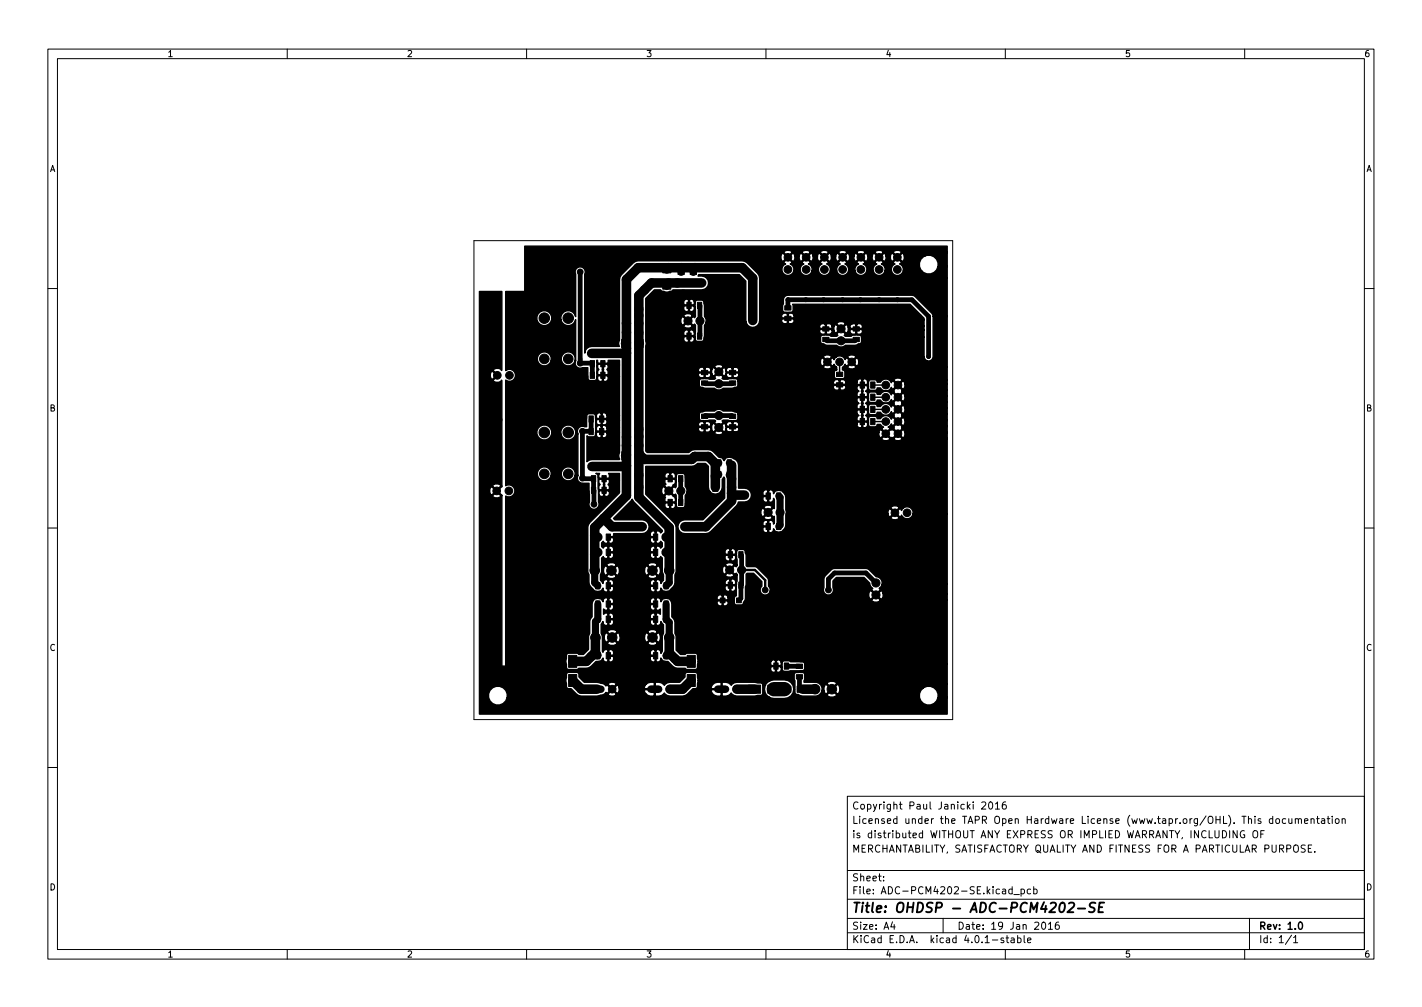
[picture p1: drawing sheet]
<svg xmlns="http://www.w3.org/2000/svg" width="297mm" height="210mm" viewBox="0 0 297 210" stroke-linecap="round" stroke-linejoin="round" font-family="sans-serif">
<defs><g id="words">
<text font-size="2.8" x="178" y="190.6">Title: OHDSP - ADC-PCM4202-SE</text>
<g font-size="2.1">
<text x="178" y="172">Licensed under the TAPR Open Hardware License (www.tapr.org/OHL). This documentation</text>
<text x="178" y="169">Copyright Paul Janicki 2016</text>
<text x="178" y="178">MERCHANTABILITY, SATISFACTORY QUALITY AND FITNESS FOR A PARTICULAR PURPOSE.</text>
<text x="178" y="175">is distributed WITHOUT ANY EXPRESS OR IMPLIED WARRANTY, INCLUDING OF</text>
<text x="178" y="184">Sheet:</text>
<text x="178" y="186.7">File: ADC-PCM4202-SE.kicad_pcb</text>
<text x="178" y="196.9">KiCad E.D.A. kicad 4.0.1-stable</text>
<text x="178" y="194.1">Size: A4</text>
<text x="200" y="194.1">Date: 19 Jan 2016</text>
<text x="263" y="194.1">Rev: 1.0</text>
<text x="263" y="196.9">Id: 1/1</text>
</g>
<g font-size="1.8">
<text x="35" y="11.9">1</text>
<text x="85" y="11.9">2</text>
<text x="135" y="11.9">3</text>
<text x="185" y="11.9">4</text>
<text x="235" y="11.9">5</text>
<text x="285" y="11.9">6</text>
<text x="10.3" y="35.9">A</text>
<text x="285.3" y="35.9">A</text>
<text x="10.3" y="85.9">B</text>
<text x="285.3" y="85.9">B</text>
<text x="10.3" y="135.9">C</text>
<text x="285.3" y="135.9">C</text>
<text x="10.3" y="185.9">D</text>
<text x="285.3" y="185.9">D</text>
<text x="35" y="199.9">1</text>
<text x="85" y="199.9">2</text>
<text x="135" y="199.9">3</text>
<text x="185" y="199.9">4</text>
<text x="235" y="199.9">5</text>
<text x="285" y="199.9">6</text>
</g>
</g></defs>
<g fill="none" stroke="#000" stroke-width=".21">
<path d="M10 10.2h277v190.1h-277zM12 12.2h273v186.1h-273zM60 10.2v2M110 10.2v2M160 10.2v2M210 10.2v2M260 10.2v2M99 50.2h100v100h-100zM10 60.2h2M285 60.2h2M10 110.2h2M285 110.2h2"/>
<path d="M10 160.2h2M177 166.3h108v32h-108zM205.1 167.6l.5-.2 .3 .5-.9 1h.9M206.6 167.6l.3-.2a.8 .8 0 0 1 .5 .8 .8 .8 0 0 1-.5 .7l-.3-.1-.1-.4zM207.9 167.9l.5-.5v1.5M207.9 168.9h.9M210.1 167.4l-.5 .1a1.01 1.01 0 0 0 0 1.4l.5-.1 .1-.5-.3-.3h-.3l-.2 .3M258.4 173.4v1.5l-.8-1.5v1.5M259.9 173.5a.7 .7 0 0 0-.8 .7 .7 .7 0 0 0 .8 .7l.1-.6h-.3M261.9 173.5l.2-.1a.5 .5 0 0 1 .6 .5v.5a.5 .5 0 0 1-.5 .6 .5 .5 0 0 1-.5-.6v-.5zM263.4 174.1h.5M264.1 173.4h-.7v1.5"/>
<path d="M265.9 171l-.5-.1-.3 .3 .2 .7h.6M265.9 170.4v1.5M266.6 171l.4-.1 .3 .3v.4l-.3 .3h-.4l-.1-.3zM268.6 171l-.5-.1-.2 .3 .1 .7h.6M269.2 170.9l.1 1h.3l.3-.1M269.9 170.9v1M270.6 171.1l.2-.2 .3 .1 .1 .9M270.6 170.9v1M271.2 171.1l.2-.2 .4 .1 .1 .9M272.5 171.4l.7-.1-.1-.3-.4-.1-.2 .2 .1 .8h.5M272.6 176.5l-.5-.1-.2 .2v.4l.6 .3 .1 .3-.2 .3h-.6M273.3 177.1h.5"/>
<path d="M273.9 171.1l.2-.2 .3 .1 .1 .9M273.9 170.9v1M274 176.4h-.7v1.5h.7M274.6 177.8v.1M275 170.9h.6M275.2 170.4v1.3l.4 .2M276.1 171h.5l.1 .9M276.7 171.3l-.5 .1-.2 .2 .2 .3h.5M277.2 170.9h.6M277.4 170.4v1.3l.4 .2M278.3 170.4v.2M278.3 170.9v1"/>
<path d="M279 171.1l.2-.2 .4 .2 .1 .5-.1 .3h-.4l-.2-.1zM280.4 171.1l.2-.2 .3 .1 .1 .9M280.4 170.9v1M285 160.2h2M60 198.3v2M110 198.3v2M160 198.3v2M177 194.8h108M177 191.8h108M177 187.8h108M177 181.8h108M184.6 183.8v.1"/>
<path d="M184.6 183v.1M186.4 192.5l-.3 1h.9M186.8 193v1M197 191.8v3M209.6 195.9l-.3-.1-.2 .2v.3l.5 .1v.4h-.5M210 198.3v2M210.1 195.8h.6M210.4 195.3v1.3l.3 .2M211.2 195.9h.6l.1 .9M211.4 185.7l-.4-.1-.3 .3 .2 .7h.5M211.4 185.1v1.5M211.8 186.8h1.1"/>
<path d="M211.9 196.2l-.5 .1-.3 .2 .3 .3h.5M212.6 195.9l.4-.1 .3 .3-.2 .7h-.5M212.6 195.3v1.5M213.3 185.7l.4-.1 .3 .3-.1 .7h-.6M213.3 185.6v1.5M213.9 195.3v1.3l.2 .2M214.6 196.3l.8-.1-.1-.3-.4-.1-.3 .2 .1 .8h.6M215.3 185.7l-.4-.1-.3 .3 .1 .7h.6M215.9 185.7l.5-.1 .2 .3-.1 .7h-.6M215.9 185.1v1.5M217.8 192.6l.1-.1a.8 .8 0 0 1 .6 .8 .8 .8 0 0 1-.6 .7 1 1 0 0 1-.1-1.4zM219 193l.4-.5v1.5"/>
<path d="M219 194h.9M221.1 192.5l-.4 .1a1.01 1.01 0 0 0 0 1.4l.5-.1 .1-.5-.3-.3-.4 .1-.2 .2M260 198.3v2M261 191.8v6.5M269.8 195.3l-1.3 1.9M270.2 195.8l.4-.5v1.5M270.2 196.8h.9"/>
</g>
<g fill="none" stroke="#000" stroke-width=".3">
<path d="M110.7 52.5h6.4M124.7 52.5l.3 .2v5.7M159.5 59.6l1.6 .1M196.7 59.9v14M103.9 62l-3.1 3v2.6M104.1 75.4l-3.1 3.2v4.2M106.3 69v6.3l3.2 3.2M110.7 60.7l-1.2 1.3h-3.2M125.9 78.4l.1 3.3h-5.2l-4.5 4.4v9M138 77.9l-1.9 1.9v2.9l6.5 6.4h4.6M153.4 74.4l-3.2 3.2M171.5 77.5v2.9l-1.3 1.3v7.1l1.3 1.3v1.5"/>
<path d="M175.4 75.6h.1M175.4 75.6v2.6M180.9 72.6l1.5 1.6h7.7M189.1 65l2.5 2.6v1.2M104.1 99.3l-3.3 3.3v6.4M104.3 87.6l-3.2 3.2v2.7M106.3 84.8v14l3.2 3.2M136.1 81.7h4.4l2.1 2.1 .4-.3h5.1M142 92.1v1.5M150.2 89.3l1.5 1.5v2.9M153.9 85.7h.1M153.9 85.7h3.4"/>
<path d="M154.2 83.5h.1M154.2 83.5h5.7M157.4 81.2h-3.2M165.4 98.4l.1 12.8M179.3 90.7l1.7 1.7v4.5M180.1 82.9h-1.3l-1.1-1v4.8M182.3 82.9h2.7M182.3 85.5h2.7M182.3 88h2.7M182.3 80.4h2.7M185 80.4h.1M187 96.8h4.7"/>
<path d="M196.7 81.5v11.5M104 116.6l-2.8 2.8v3.5M113.3 107.7v9.5M121.5 116.6v7.6M121.5 109.6l-.6-.6h-14.6v7.6M126.2 102.4v2.3l-2 2h-2.7v-2.2M132.1 105.5h.2l4.6 4.7v1.9M132.1 114.1v5M142.7 113.3l1.3 1.2h5M143.3 118.4v6.9l1.3 1.3M149.2 104.6l-3.1 3.1h-1.8M166 119.4h-2.9l-2.2 2.3"/>
<path d="M175.3 114.4l.5 .5h6.8M185.9 118.6h4.4M191.8 104.5l4.9-.1v16.5M101.4 128.5v11.4M104 128.3v8.5M106.3 124.8v8.3M113.3 125.5v9.5h5.7l1.9-1.9M132.3 137.2l-.1 10.1-.3 .3M132.9 128.4v4.1l-.6 .7M152.3 120.5l-1.7 1.7h-3.5M160.5 139.1h.1M162.1 137.3v1.8h-1.6"/>
<path d="M167.7 131.9v4.4M189.1 137.7v9.9M113.3 143.3h1.6l4.3 4.3h-11.4M144.6 147.6h15.2M167.5 147.6h10.1M196.7 141.2h-6.4l-1.2 1.3M271.4 192.7l.2-.2a.8 .8 0 0 1 .5 .8 .8 .8 0 0 1-.5 .7l-.2-.1-.2-.4z"/>
</g>
<path d="M223.3 188.7l.3-.2h.5l.2 .2 .1 .3-.1 .3-1.3 1.2h1.2M225.2 189.7h1.5M228.8 188.6a.85 .85 0 0 0-1 .1l-.1 .5 .9 .5-.1 .6a.85 .85 0 0 1-1 .1M229.6 189.4h.6M230.6 188.5h-.9l-.3 2h1" fill="none" stroke="#000" stroke-width=".4"/>
<g fill="#000" stroke="#000" stroke-width=".21">
<path d="M138.4 55.9h1.7v1.1h-1.7zM141.6 58.6h1.3v.9h-1.3zM141.6 56.4h1.3v.9h-1.3zM144.2 58.6h1.3v.9h-1.3zM144.2 56.4h1.3v.9h-1.3zM123.3 77.7h.9v1.3h-.9zM123.3 75.3h.9v1.3h-.9zM125.5 77.7h.9v1.3h-.9zM125.5 75.3h.9v1.3h-.9zM129.8 70.9h1.1v1.7h-1.1zM130.6 68.9h.9v1.3h-.9zM130.6 66.8h.9v1.3h-.9z"/>
<path d="M132.8 68.9h.9v1.3h-.9zM132.8 66.8h.9v1.3h-.9zM133.2 70.9h1.1v1.7h-1.1zM138.4 59.3h1.7v1.1h-1.7zM143.5 63.1h.9v1.3h-.9zM143.5 69.5h.9v1.3h-.9zM146.5 77.3h1.3v.9h-1.3zM145.7 63.1h.9v1.3h-.9zM145.7 69.5h.9v1.3h-.9zM152.4 77.3h1.3v.9h-1.3zM163.9 63.8h1.3v.9h-1.3zM163.9 66h1.3v.9h-1.3z"/>
<path d="M171.9 70.4h1.3v.9h-1.3zM171.9 68.2h1.3v.9h-1.3zM174.7 77.7h1.3v.9h-1.3zM178.2 70.4h1.3v.9h-1.3zM178.2 68.2h1.3v.9h-1.3zM179.7 79.7h.9v1.3h-.9zM181.9 79.7h.9v1.3h-.9zM123 86.8h.9v1.3h-.9zM123 89.5h.9v1.3h-.9zM123.5 99.3h.9v1.3h-.9zM125.2 86.8h.9v1.3h-.9zM125.2 89.5h.9v1.3h-.9z"/>
<path d="M125.7 99.3h.9v1.3h-.9zM129.9 94.3h1.1v1.7h-1.1zM130.6 92.4h.9v1.3h-.9zM130.6 90.5h.9v1.3h-.9zM132.8 92.4h.9v1.3h-.9zM132.8 90.5h.9v1.3h-.9zM133.3 94.3h1.1v1.7h-1.1zM146.5 79.5h1.3v.9h-1.3zM146.5 86.5h1.3v.9h-1.3zM146.5 88.7h1.3v.9h-1.3zM149.7 98.4h.9v1.3h-.9zM149.7 96h.9v1.3h-.9z"/>
<path d="M151.9 98.4h.9v1.3h-.9zM151.9 96h.9v1.3h-.9zM152.4 79.5h1.3v.9h-1.3zM152.4 86.5h1.3v.9h-1.3zM152.4 88.7h1.3v.9h-1.3zM174.7 79.9h1.3v.9h-1.3zM179.7 82.3h.9v1.3h-.9zM179.7 84.8h.9v1.3h-.9zM179.7 87.4h.9v1.3h-.9zM181.9 82.3h.9v1.3h-.9zM181.9 84.8h.9v1.3h-.9zM181.9 87.4h.9v1.3h-.9z"/>
<path d="M123.5 101.7h.9v1.3h-.9zM124.4 111.5h.9v1.3h-.9zM124.4 114.7h.9v1.3h-.9zM125.7 101.7h.9v1.3h-.9zM126.6 111.5h.9v1.3h-.9zM126.6 114.7h.9v1.3h-.9zM136.5 111.5h.9v1.3h-.9zM136.5 114.7h.9v1.3h-.9zM138.7 111.5h.9v1.3h-.9zM138.7 114.7h.9v1.3h-.9zM139.5 104.3h.9v1.3h-.9zM139.5 99.3h.9v1.3h-.9z"/>
<path d="M141.7 104.3h.9v1.3h-.9zM141.7 99.3h.9v1.3h-.9zM148.9 100.9h1.1v1.7h-1.1zM152.3 100.9h1.1v1.7h-1.1zM152.1 115.2h.9v1.3h-.9zM154.3 115.2h.9v1.3h-.9zM160 109.3h.9v1.3h-.9zM160 102.9h.9v1.3h-.9zM162.2 109.3h.9v1.3h-.9zM162.2 102.9h.9v1.3h-.9zM118.8 136.8h1.7v2.5h-1.7zM124.4 125.5h.9v1.3h-.9z"/>
<path d="M124.4 128.6h.9v1.3h-.9zM124.4 136.3h.9v1.3h-.9zM124.4 121.7h.9v1.3h-.9zM126.6 125.5h.9v1.3h-.9zM126.6 128.6h.9v1.3h-.9zM126.6 136.3h.9v1.3h-.9zM126.6 121.7h.9v1.3h-.9zM136.5 125.5h.9v1.3h-.9zM136.5 128.6h.9v1.3h-.9zM136.5 136.3h.9v1.3h-.9zM136.5 121.7h.9v1.3h-.9zM138.7 125.5h.9v1.3h-.9z"/>
<path d="M138.7 128.6h.9v1.3h-.9zM138.7 136.3h.9v1.3h-.9zM138.7 121.7h.9v1.3h-.9zM143.5 136.8h1.7v2.5h-1.7zM150.4 124.9h1v1h-1zM152.1 121.5h.9v1.3h-.9zM153.8 124.9h1v1h-1zM154.3 121.5h.9v1.3h-.9zM161.6 138.4h.9v1.3h-.9zM163.8 138.4h.9v1.3h-.9zM166.3 138.7h1.3v.9h-1.3zM118.8 140.8h1.7v2.5h-1.7z"/>
<path d="M143.5 140.8h1.7v2.5h-1.7zM156.4 143h2.5v1.7h-2.5zM160.4 143h2.5v1.7h-2.5zM164.3 143.2h.9v1.3h-.9zM166.3 140.9h1.3v.9h-1.3zM166.5 143.2h.9v1.3h-.9z"/>
<circle cx="110.7" cy="52.5" r=".6"/>
<circle cx="117.1" cy="52.5" r=".6"/>
<circle cx="121.2" cy="56.8" r=".6"/>
<circle cx="124.7" cy="52.5" r=".6"/>
<circle cx="125" cy="58.4" r=".6"/>
<circle cx="146.6" cy="59.1" r=".6"/>
<circle cx="159.5" cy="59.6" r=".6"/>
<circle cx="161.1" cy="59.7" r=".6"/>
<circle cx="164.6" cy="56.3" r=".8"/>
<circle cx="164.6" cy="53.7" r=".8"/>
<circle cx="168.4" cy="53.7" r=".8"/>
<circle cx="168.4" cy="56.3" r=".8"/>
<circle cx="172.2" cy="53.7" r=".8"/>
<circle cx="172.2" cy="56.3" r=".8"/>
<circle cx="176" cy="53.7" r=".8"/>
<circle cx="176" cy="56.3" r=".8"/>
<circle cx="179.8" cy="56.3" r=".8"/>
<circle cx="179.8" cy="53.7" r=".8"/>
<circle cx="183.6" cy="56.3" r=".8"/>
<circle cx="183.6" cy="53.7" r=".8"/>
<circle cx="187.4" cy="53.7" r=".8"/>
<circle cx="187.4" cy="56.3" r=".8"/>
<circle cx="196.7" cy="59.9" r=".6"/>
<circle cx="100.8" cy="67.6" r=".6"/>
<circle cx="102.2" cy="72.3" r=".6"/>
<circle cx="103.9" cy="62" r=".6"/>
<circle cx="103.9" cy="78.4" r=".8"/>
<circle cx="104.1" cy="75.4" r=".6"/>
<circle cx="106.3" cy="62" r=".6"/>
<circle cx="106.3" cy="69" r=".6"/>
<circle cx="106.4" cy="78.4" r=".8"/>
<circle cx="109.5" cy="78.5" r=".6"/>
<circle cx="110.7" cy="60.7" r=".6"/>
<circle cx="113.7" cy="66.4" r="1.1"/>
<circle cx="113.7" cy="74.9" r="1"/>
<circle cx="118.7" cy="66.4" r="1.1"/>
<circle cx="118.7" cy="74.9" r="1"/>
<circle cx="121.2" cy="75.8" r=".6"/>
<circle cx="123.6" cy="73.8" r=".6"/>
<circle cx="123.6" cy="68.5" r=".6"/>
<circle cx="125" cy="61" r=".6"/>
<circle cx="128.8" cy="69.4" r=".6"/>
<circle cx="133.4" cy="65.9" r=".6"/>
<circle cx="138" cy="77.9" r=".6"/>
<circle cx="141.5" cy="64.9" r=".6"/>
<circle cx="142.2" cy="70.4" r=".6"/>
<circle cx="142.7" cy="61.1" r=".6"/>
<circle cx="143.7" cy="67" r=".85"/>
<circle cx="146.2" cy="67" r=".85"/>
<circle cx="146.9" cy="74.4" r=".6"/>
<circle cx="150.2" cy="77.6" r=".85"/>
<circle cx="153.4" cy="74.4" r=".6"/>
<circle cx="155.2" cy="76.5" r=".4"/>
<circle cx="155.3" cy="70.7" r=".6"/>
<circle cx="156.7" cy="74.1" r=".4"/>
<circle cx="156.7" cy="76.2" r=".4"/>
<circle cx="156.8" cy="77.7" r=".4"/>
<circle cx="157.2" cy="66.9" r=".6"/>
<circle cx="158" cy="72.7" r=".4"/>
<circle cx="158" cy="77.5" r=".4"/>
<circle cx="159.1" cy="78.3" r=".4"/>
<circle cx="164.6" cy="62.6" r=".4"/>
<circle cx="168.3" cy="78.5" r=".4"/>
<circle cx="168.3" cy="62.6" r=".4"/>
<circle cx="171.4" cy="73.4" r=".6"/>
<circle cx="171.5" cy="77.5" r=".6"/>
<circle cx="172" cy="62.6" r=".4"/>
<circle cx="172.8" cy="75.6" r=".8"/>
<circle cx="175.4" cy="75.6" r=".8"/>
<circle cx="175.7" cy="71.2" r=".85"/>
<circle cx="175.7" cy="68.7" r=".85"/>
<circle cx="176" cy="62.6" r=".4"/>
<circle cx="177.9" cy="75.6" r=".8"/>
<circle cx="179.7" cy="62.6" r=".4"/>
<circle cx="180.9" cy="72.6" r=".6"/>
<circle cx="183.6" cy="62.6" r=".4"/>
<circle cx="187.5" cy="62.6" r=".4"/>
<circle cx="187.8" cy="68.8" r=".6"/>
<circle cx="189.1" cy="65" r=".6"/>
<circle cx="190.1" cy="74.2" r=".6"/>
<circle cx="191.6" cy="68.8" r=".6"/>
<circle cx="194" cy="74.4" r=".4"/>
<circle cx="196.7" cy="73.9" r=".6"/>
<circle cx="101" cy="82.8" r=".6"/>
<circle cx="101.1" cy="93.5" r=".6"/>
<circle cx="102.5" cy="96.4" r=".6"/>
<circle cx="104.1" cy="99.3" r=".6"/>
<circle cx="104.3" cy="87.6" r=".6"/>
<circle cx="106.3" cy="84.8" r=".6"/>
<circle cx="106.3" cy="92.5" r=".6"/>
<circle cx="113.7" cy="90.3" r="1.1"/>
<circle cx="113.7" cy="98.9" r="1"/>
<circle cx="116.3" cy="95.1" r=".6"/>
<circle cx="116.3" cy="86.1" r=".6"/>
<circle cx="118.7" cy="90.3" r="1.1"/>
<circle cx="118.7" cy="98.9" r="1"/>
<circle cx="121.7" cy="90.1" r=".6"/>
<circle cx="121.7" cy="99.8" r=".6"/>
<circle cx="123.6" cy="92.3" r=".6"/>
<circle cx="123.6" cy="97.4" r=".6"/>
<circle cx="126" cy="81.7" r=".6"/>
<circle cx="128.9" cy="93" r=".6"/>
<circle cx="133.4" cy="89.6" r=".6"/>
<circle cx="136.1" cy="81.7" r=".6"/>
<circle cx="139.9" cy="86.5" r=".6"/>
<circle cx="142" cy="92.1" r=".6"/>
<circle cx="142" cy="93.6" r=".6"/>
<circle cx="142.6" cy="83.8" r=".6"/>
<circle cx="143.8" cy="99.1" r=".6"/>
<circle cx="145.1" cy="95.3" r=".6"/>
<circle cx="148.1" cy="83.5" r=".4"/>
<circle cx="150.2" cy="80.1" r=".85"/>
<circle cx="150.2" cy="89.3" r=".85"/>
<circle cx="150.2" cy="86.8" r=".85"/>
<circle cx="151.7" cy="93.7" r=".6"/>
<circle cx="153.9" cy="85.7" r=".4"/>
<circle cx="154.2" cy="83.5" r=".4"/>
<circle cx="154.2" cy="81.2" r=".4"/>
<circle cx="154.8" cy="90.7" r=".4"/>
<circle cx="156" cy="90.7" r=".4"/>
<circle cx="156" cy="92.6" r=".4"/>
<circle cx="157.3" cy="85.7" r=".4"/>
<circle cx="157.4" cy="89.4" r=".4"/>
<circle cx="157.4" cy="81.2" r=".4"/>
<circle cx="159.2" cy="88.6" r=".4"/>
<circle cx="159.9" cy="83.5" r=".4"/>
<circle cx="160.5" cy="98.3" r=".4"/>
<circle cx="161.1" cy="96.3" r=".4"/>
<circle cx="161.1" cy="93.8" r=".4"/>
<circle cx="161.1" cy="91.2" r=".4"/>
<circle cx="161.7" cy="88.5" r=".4"/>
<circle cx="162.6" cy="85" r=".4"/>
<circle cx="165.4" cy="98.4" r=".6"/>
<circle cx="166.6" cy="81.8" r=".4"/>
<circle cx="167.3" cy="93.9" r=".6"/>
<circle cx="168.5" cy="80" r=".4"/>
<circle cx="169.1" cy="92.3" r=".6"/>
<circle cx="170.2" cy="86.7" r=".6"/>
<circle cx="170.2" cy="84.1" r=".6"/>
<circle cx="170.2" cy="81.7" r=".6"/>
<circle cx="171.4" cy="91.5" r=".6"/>
<circle cx="171.8" cy="98.6" r=".6"/>
<circle cx="175.5" cy="95" r=".6"/>
<circle cx="177.7" cy="86.7" r=".4"/>
<circle cx="177.7" cy="84.2" r=".4"/>
<circle cx="177.7" cy="81.9" r=".4"/>
<circle cx="179.3" cy="90.7" r=".6"/>
<circle cx="181" cy="96.9" r=".6"/>
<circle cx="185" cy="82.9" r=".8"/>
<circle cx="185" cy="88" r=".8"/>
<circle cx="185" cy="85.5" r=".8"/>
<circle cx="185" cy="90.6" r=".8"/>
<circle cx="185" cy="80.4" r=".8"/>
<circle cx="187" cy="96.8" r=".6"/>
<circle cx="187.6" cy="88" r=".8"/>
<circle cx="187.6" cy="82.9" r=".8"/>
<circle cx="187.6" cy="85.5" r=".8"/>
<circle cx="187.6" cy="90.6" r=".8"/>
<circle cx="187.6" cy="80.4" r=".8"/>
<circle cx="191.7" cy="96.8" r=".6"/>
<circle cx="196.7" cy="81.5" r=".6"/>
<circle cx="196.7" cy="93" r=".6"/>
<circle cx="100.8" cy="109" r=".6"/>
<circle cx="103.8" cy="102.5" r=".8"/>
<circle cx="104" cy="116.6" r=".6"/>
<circle cx="106.3" cy="109" r=".6"/>
<circle cx="106.3" cy="116.6" r=".6"/>
<circle cx="106.3" cy="102.5" r=".8"/>
<circle cx="109.5" cy="102" r=".6"/>
<circle cx="113.3" cy="107.7" r=".6"/>
<circle cx="113.3" cy="117.2" r=".6"/>
<circle cx="121.5" cy="109.6" r=".6"/>
<circle cx="121.5" cy="116.6" r=".6"/>
<circle cx="121.5" cy="104.5" r=".6"/>
<circle cx="124.1" cy="105.3" r=".6"/>
<circle cx="124.2" cy="119.1" r="1"/>
<circle cx="126.2" cy="104.7" r=".6"/>
<circle cx="127.7" cy="119.1" r="1"/>
<circle cx="132.1" cy="105.5" r=".6"/>
<circle cx="132.1" cy="119.1" r=".6"/>
<circle cx="132.1" cy="114.1" r=".6"/>
<circle cx="134.2" cy="110" r=".6"/>
<circle cx="136.3" cy="119.1" r="1"/>
<circle cx="139.7" cy="102.5" r=".85"/>
<circle cx="139.8" cy="119.1" r="1"/>
<circle cx="142.2" cy="102.5" r=".85"/>
<circle cx="142.7" cy="113.3" r=".6"/>
<circle cx="143" cy="110" r=".6"/>
<circle cx="143.3" cy="118.4" r=".6"/>
<circle cx="144.3" cy="107.7" r=".6"/>
<circle cx="149" cy="114.5" r=".6"/>
<circle cx="149.2" cy="104.6" r=".6"/>
<circle cx="151.6" cy="110.1" r=".6"/>
<circle cx="152.4" cy="119" r=".85"/>
<circle cx="153.6" cy="107.2" r=".6"/>
<circle cx="154.9" cy="119" r=".85"/>
<circle cx="155.5" cy="103.4" r=".6"/>
<circle cx="158.4" cy="116.1" r=".6"/>
<circle cx="158.6" cy="103.5" r=".4"/>
<circle cx="160.4" cy="107" r=".85"/>
<circle cx="160.5" cy="100.9" r=".4"/>
<circle cx="162.9" cy="107" r=".85"/>
<circle cx="165.5" cy="111.2" r=".6"/>
<circle cx="166" cy="119.4" r=".6"/>
<circle cx="169.9" cy="103.1" r=".6"/>
<circle cx="172.2" cy="116.4" r=".6"/>
<circle cx="172.7" cy="110.6" r=".4"/>
<circle cx="174.6" cy="106" r=".6"/>
<circle cx="175.3" cy="114.4" r=".6"/>
<circle cx="175.5" cy="101.9" r=".4"/>
<circle cx="178.7" cy="101.9" r=".4"/>
<circle cx="179.1" cy="110.6" r=".4"/>
<circle cx="179.8" cy="107.2" r=".4"/>
<circle cx="179.8" cy="103.9" r=".4"/>
<circle cx="181.2" cy="102.3" r=".4"/>
<circle cx="182.6" cy="114.9" r=".6"/>
<circle cx="185.4" cy="119.1" r=".6"/>
<circle cx="185.7" cy="103.9" r=".4"/>
<circle cx="186.9" cy="107.1" r=".8"/>
<circle cx="186.9" cy="101.8" r=".4"/>
<circle cx="189.3" cy="113.5" r=".6"/>
<circle cx="189.3" cy="110.6" r=".6"/>
<circle cx="189.5" cy="107.1" r=".8"/>
<circle cx="190.3" cy="118.6" r=".6"/>
<circle cx="191.8" cy="104.5" r=".6"/>
<circle cx="196.7" cy="104.4" r=".6"/>
<circle cx="101.2" cy="122.9" r=".6"/>
<circle cx="101.4" cy="128.5" r=".6"/>
<circle cx="101.4" cy="139.9" r=".6"/>
<circle cx="104" cy="128.3" r=".6"/>
<circle cx="104" cy="136.8" r=".6"/>
<circle cx="106.3" cy="124.8" r=".6"/>
<circle cx="106.3" cy="138.8" r=".6"/>
<circle cx="106.3" cy="133.1" r=".6"/>
<circle cx="113.3" cy="125.5" r=".6"/>
<circle cx="113.3" cy="135" r=".6"/>
<circle cx="120.9" cy="133.1" r=".6"/>
<circle cx="121.5" cy="124.2" r=".6"/>
<circle cx="124.4" cy="133.1" r="1"/>
<circle cx="127.9" cy="133.1" r="1"/>
<circle cx="131.5" cy="128.4" r=".6"/>
<circle cx="132.1" cy="124.3" r=".6"/>
<circle cx="132.3" cy="137.2" r=".6"/>
<circle cx="132.3" cy="133.2" r=".6"/>
<circle cx="132.9" cy="128.4" r=".6"/>
<circle cx="136.3" cy="133.1" r="1"/>
<circle cx="139.8" cy="133.1" r="1"/>
<circle cx="143.8" cy="131.9" r=".6"/>
<circle cx="144.6" cy="126.6" r=".6"/>
<circle cx="145.6" cy="133.6" r=".6"/>
<circle cx="147.1" cy="122.2" r=".6"/>
<circle cx="148.2" cy="133.6" r=".6"/>
<circle cx="150.4" cy="133.5" r=".6"/>
<circle cx="150.8" cy="123.3" r=".6"/>
<circle cx="152.5" cy="125.1" r=".4"/>
<circle cx="153.4" cy="131.2" r=".6"/>
<circle cx="153.4" cy="129.4" r=".6"/>
<circle cx="153.5" cy="135.8" r=".6"/>
<circle cx="156.4" cy="133.5" r=".6"/>
<circle cx="159.7" cy="133.7" r=".6"/>
<circle cx="159.8" cy="123.2" r=".6"/>
<circle cx="160.5" cy="139.1" r=".6"/>
<circle cx="161.6" cy="131.9" r=".6"/>
<circle cx="161.7" cy="121.7" r=".6"/>
<circle cx="162.1" cy="137.3" r=".6"/>
<circle cx="165.2" cy="126.6" r=".6"/>
<circle cx="167.7" cy="131.9" r=".6"/>
<circle cx="167.7" cy="136.3" r=".6"/>
<circle cx="172.4" cy="134.2" r=".4"/>
<circle cx="172.4" cy="137.2" r=".4"/>
<circle cx="173.1" cy="123.2" r=".6"/>
<circle cx="173.8" cy="138.7" r=".4"/>
<circle cx="174.3" cy="136.6" r=".6"/>
<circle cx="174.7" cy="126.8" r=".6"/>
<circle cx="174.8" cy="121.7" r=".6"/>
<circle cx="174.8" cy="124.4" r=".6"/>
<circle cx="176.4" cy="128.4" r=".4"/>
<circle cx="177.3" cy="134.4" r=".6"/>
<circle cx="177.4" cy="139" r=".6"/>
<circle cx="177.4" cy="132.6" r=".6"/>
<circle cx="180.5" cy="136.6" r=".6"/>
<circle cx="182.4" cy="138.7" r=".6"/>
<circle cx="183" cy="124.2" r=".85"/>
<circle cx="183" cy="121.7" r=".85"/>
<circle cx="184.2" cy="137.2" r=".6"/>
<circle cx="188.4" cy="127.8" r=".6"/>
<circle cx="189.1" cy="137.7" r=".6"/>
<circle cx="190" cy="126" r=".6"/>
<circle cx="193.9" cy="134" r=".6"/>
<circle cx="196" cy="132.3" r=".6"/>
<circle cx="196.7" cy="120.9" r=".6"/>
<circle cx="107.8" cy="147.6" r=".6"/>
<circle cx="113.3" cy="143.3" r=".6"/>
<circle cx="119.2" cy="147.6" r=".6"/>
<circle cx="127.9" cy="143.9" r=".8"/>
<circle cx="131.9" cy="147.6" r=".6"/>
<circle cx="132.2" cy="143.9" r=".6"/>
<circle cx="139.9" cy="143.9" r=".8"/>
<circle cx="144.6" cy="147.6" r=".6"/>
<circle cx="153.9" cy="143.9" r=".8"/>
<circle cx="159.8" cy="147.6" r=".6"/>
<circle cx="167.5" cy="147.6" r=".6"/>
<circle cx="170.3" cy="143.9" r="1"/>
<circle cx="173.8" cy="143.9" r="1"/>
<circle cx="177.6" cy="147.6" r=".6"/>
<circle cx="189.1" cy="147.6" r=".6"/>
<circle cx="196.7" cy="141.2" r=".6"/>
</g>
<path d="M123.9 143.9h1.6M136 143.9h1.6M149.9 143.9h1.6" fill="none" stroke="#000" stroke-width="1.6"/>
<g fill="none" stroke="#000" stroke-width="2">
<path d="M146.6 59.1h-10.5l-2.7 2.6v42.1l6.4 6.3v9M130.9 73.7l-7.3 .1M157.2 66.9v-8.8l-2.2-2.2h-21.7l-2.4 2.5v45.1l-6.7 6.6v9M130.9 97.2l-.2 .2h-7.1M133.8 95.2l.8 .7h9.9l.6-.6h2.9l1.4 1.5v4.9M152.8 97.1v7.5l-5.4 5.4h-4.4M124.2 111.9l.3 .2h.4M124.9 115.3h-.3l-.4 .4M126.1 108.2l1.7 1.8h6.4M139.1 112.1h.7M139.8 114.8l-.7 .5M152.8 103l.4 .4h2.3"/>
<path d="M124.4 133.1v3.1l-1.9 1.9h-2.9M139.8 133.1v3.2l1.7 1.8h2.9M119.6 142.1l1.8 1.8h3.3M144.4 142.1l-1.8 1.8h-2.7M153.9 143.9h3.7M167.7 143.9h2.6"/>
</g>
<g fill="none" stroke="#000" stroke-width="1.5">
<path d="M139.6 55.9l-.3 .3v.2M139.6 59.1l-.3 .3v.4M141.5 59.1h.8M141.5 59.1h.1M142.4 55.9l-.1 .1v.9M144.3 59.1h2.3M145.2 55.9l-.4 .3v.7M130.9 69.4l.2 .2M130.9 71.6l-.5 .1M131.1 67.5h-.2M133.3 67.5h.1M133.4 69.5l-.1 .1"/>
<path d="M133.4 71.6l.4 .1M130.9 95l-.5 .2M130.9 93l.1 .1M131 91.2l-.1 .1M133.4 93l-.2 .1M133.4 91.1l-.2 .1M133.7 95.2l-.3 .2M133.8 95.2l-.4 .1M150.2 96.7l-.8 .1M150.2 99.1h-.4l-.4 .3M152.4 96.7l.4 .4M152.4 99.1l.4 .6"/>
<path d="M124.2 119.1v2.6l.7 .6M139.1 115.3l.7 .7v5.7l-.7 .6M162.7 103.6l.2 .2v5.8l-.2 .3M124.4 136.2l.5 .5v.2h-1.2l-.3 .2M124.9 126.1v3.2l-.5 .5v3.3M139.1 126.1v3.2l.7 .6v6.4l-.7 .6h1.3l.6 .6"/>
</g>
<g fill="none" stroke="#000" stroke-width="1">
<path d="M121.2 56.8v19h2.4l.1 .1v2.5M146.1 63.8v6.4M147.2 80l.1 .1h5.6l.1-.1M164.6 64.3v-1.7h25.9l3.5 3.5v8.3M172.5 70.9l.3 .3h5.8l.3-.3M123.5 87.5v2.6h-1.8v9.7l.1 .2h2.2l.1 5.3M142.2 100v4.9M147.2 86.9l.1-.1h5.6l.1 .1M152.4 99.1v.4l.4 .5M142.2 102.5h.1M154.8 115.8l.1 .2v6l-.1 .2v2.7l-.5 .5M164.3 139.1h2.7"/>
<path d="M183 121.7l-2.1-2.1h-6.6l-1.2 1.3v2.3M163.9 143.9h.9M167 141.3v2.6h.7"/>
</g>
<path d="M154.9 119h2.8l2.1 2.2v2" fill="none" stroke="#000" stroke-width=".5"/>
<path d="M161.6 143.9h2.3" fill="none" stroke="#000" stroke-width="3"/>
<path d="M100.2 60.9h4.6v16.4l-.1 .1v-.3l-.5-.2h-.6l-.5 .2-.1 .3 1 1h-.3l-.8-.9a1.09 1.09 0 0 0-.3 1.7h.3l.8-.8h.3l-1 1 .1 .2 1 .2 .6-.2v-.2l.1 .1v22h-.2l-.1-.3-.4-.2h-.6l-.5 .2-.1 .3 .9 .8 .8-.8h.2v.2l-.9 .8h-.3l-.9-.9a1.09 1.09 0 0 0-.2 1.7l.2 .1 .9-.9h.3l.9 .8v.2h-.2l-.8-.9-.9 .9 .1 .3 1 .2 .5-.2 .1-.3h.2v35.4l.2 .2h.5l.1-.2v-35.3a1.27 1.27 0 0 0 2-1.1 1.27 1.27 0 0 0-2-1.1v-22h.1a1.27 1.27 0 0 0 1.7-.2 1.27 1.27 0 0 0-.1-1.7 1.27 1.27 0 0 0-1.7-.1v-16.5l4-.1v-9.4h88.3v1.3h-9.6a1.09 1.09 0 0 0-1.6-.2l-.1 .2h-2.1a1.09 1.09 0 0 0-1.7-.2v.2h-2.1a1.09 1.09 0 0 0-1.7-.2v.2h-2.1a1.09 1.09 0 0 0-1.7-.2v.2h-2.1a1.09 1.09 0 0 0-1.7-.2l-.1 .2h-2a1.09 1.09 0 0 0-1.7-.2l-.1 .2h-2.1a1.09 1.09 0 0 0-1.6-.2l-.1 .2 .9 .9 .8-.9h2.1l.9 .9 .9-.9h2l.9 .9 .9-.9h2.1l.8 .9 .9-.9h2.1l.8 .9 .9-.9h2.1l.8 .9 .9-.9h2.1l.8 .9 .9-.9h9.6v2.9h-1.9a1.95 1.95 0 0 0-.8-1.9 1.95 1.95 0 0 0-2-.2h-4.3l-.2-.6h-.2l-.9 .8h-.3l-.9-.8h-.2l-.2 .6h-.9l-.2-.6h-.3l-.8 .8h-.3l-.9-.8h-.2l-.2 .6h-.9l-.2-.6h-.3l-.8 .8h-.3l-.9-.8h-.2l-.2 .6h-.9l-.2-.6h-.3l-.8 .8h-.3l-.9-.8h-.2l-.2 .6h-.9l-.2-.6h-.3l-.8 .8h-.3l-.9-.8h-.3l-.1 .6h-.9l-.2-.6h-.3l-.9 .8h-.3l-.8-.8h-.3l-.2 .6h-.8l-.3-.6h-.2l-.9 .8h-.3l-.8-.8a1.09 1.09 0 0 0-.3 1.6l.3 .1 .8-.9h.3l.9 .9 .2-.1 .3-1h.8l.2 1 .3 .1 .8-.9h.3l.9 .9 .3-.1 .2-1h.9l.1 1 .3 .1 .9-.9h.3l.8 .9 .3-.1 .2-1h.9l.2 1 .2 .1 .9-.9h.3l.8 .9 .3-.1 .2-1h.9l.2 1 .2 .1 .9-.9h.3l.8 .9 .3-.1 .2-1h.9l.2 1 .2 .1 .9-.9h.3l.8 .9 .3-.1 .2-1h.9l.2 1 .2 .1 .9-.9h.3l.9 .9 .2-.1 .2-1h4.3a1.91 1.91 0 0 0-.7 3h-3.8l-.2-.9-.6-.5 .3-.1 .1-.3-.9-.8-.8 .8 .1 .3 .3 .1-.6 .5-.2 .9h-1.3a1.22 1.22 0 0 0-.8-1.4l.3-.1 .1-.3-.9-.8-.8 .8v.3l.4 .1a1.21 1.21 0 0 0-.8 1.4h-1.3l-.2-.9-.6-.5 .3-.1 .1-.3-.9-.8-.8 .8v.3l.3 .1-.5 .5-.2 .9h-1.3a1.22 1.22 0 0 0-.8-1.4l.3-.1 .1-.3-.9-.8-.8 .8v.3l.3 .1a1.21 1.21 0 0 0-.7 1.4h-1.3l-.2-.9-.6-.5 .3-.1 .1-.3-.9-.8-.9 .8 .1 .3 .3 .1-.6 .5-.1 .9h-1.4a1.22 1.22 0 0 0-.7-1.4l.3-.1 .1-.3-.9-.8-.9 .8 .1 .3 .3 .1a1.21 1.21 0 0 0-.8 1.4h-1.3l-.2-.9-.5-.5 .3-.1v-.3l-.8-.8-.9 .8 .1 .3 .3 .1-.2 .1a1.27 1.27 0 0 0 0 2.1 1.27 1.27 0 0 0 1.9-.8h1.3a1.27 1.27 0 0 0 1.3 1 1.27 1.27 0 0 0 1.2-1h1.4a1.27 1.27 0 0 0 1.2 1 1.27 1.27 0 0 0 1.3-1h1.3a1.27 1.27 0 0 0 1.2 1 1.27 1.27 0 0 0 1.3-1h1.3a1.27 1.27 0 0 0 1.2 1 1.27 1.27 0 0 0 1.3-1h1.3a1.27 1.27 0 0 0 1.2 1 1.27 1.27 0 0 0 1.3-1h1.3a1.27 1.27 0 0 0 1.2 1 1.27 1.27 0 0 0 1.3-1h3.8l.4 .4a1.99 1.99 0 0 0 3.1-1.3h1.9v2.5h-39.2l-.1-.6-.3-.4-2.2-2.2-.5-.3-.6-.2h-21.7l-.5 .2-3 2.7-.3 .5-.1 .6v12.4l-.2 .9 .2 .6h-5.8l-.6 .1-.4 .4-.5 .9v-16.5a1.06 1.06 0 0 0-.9-1.5 1.06 1.06 0 0 0-1 1.5v8.9l-.2-.6a1.58 1.58 0 0 0-1.9-.5 1.58 1.58 0 0 0-1 1.7h-1.9v-.6a1.58 1.58 0 0 0-2.4-1 1.58 1.58 0 0 0 0 2.6 1.58 1.58 0 0 0 2.4-1h1.9a1.58 1.58 0 0 0 1.6 1.3 1.58 1.58 0 0 0 1.5-1.3l-.1 8.5a1.48 1.48 0 0 0-1.4-1.7 1.48 1.48 0 0 0-1.5 1.7h-2.1v-.6a1.48 1.48 0 0 0-2.2-.9 1.48 1.48 0 0 0 0 2.5 1.48 1.48 0 0 0 2.2-1h2.1a1.54 1.54 0 0 0 1.5 1.2 1.54 1.54 0 0 0 1.5-1.2 1.1 1.1 0 0 0 .2 1.3 1.1 1.1 0 0 0 1.2 .3h1.2l.1 2.4 .2 .2 1.1 .1 .3-.2 .1-.3v-3.8h.2v.5l.2 .1h1.9l.1-.1v-.5h2.4v1h-2.4l-.1-.2h-1.9l-.2 .2v.5l.3 .4-.3 .5v.5l.2 .2h.8v-2.3h.2v2.3h.9l.1-.2v-.5l-.2-.5 .2-.4v-.5h2.4v2.4l-4.4-.1-.2 .1 .1 .8a.57 .57 0 0 0 .9 .1v-1h.2v1l.2 .2a.69 .69 0 0 0 .8-.6v-.5h2.4v8.1h-2.6a.61 .61 0 0 0-1-.4l-.4-.1a.69 .69 0 0 0-.8 .5v.5l.1 .2h.9v-1.1h.2v1.1h.8l.2-.2v-.5h2.6v1.1l-4.7-.2-.1 .2v.5a.61 .61 0 0 0 1 .3v-1h.2v1l.1 .2a.69 .69 0 0 0 .9-.5v-.5h2.6v1.5h-2.6a.61 .61 0 0 0-1-.3l-.4-.2a.69 .69 0 0 0-.8 .5v.5l.1 .2h.9v-1h.2v1h.8l.2-.2v-.5h2.6v1.1l-4.7-.2-.1 .2v.5a.61 .61 0 0 0 1 .4v-1.1h.2v1.1l.1 .1a.69 .69 0 0 0 .9-.5v-.5h2.6v4.2l-.2 .6 .2 .8h-5.8l-.5 .1-.5 .3v-5.4l.4 .2h.9l.5-.3v-3.4l-.1-1-1.3-.1-.3 .1-.1 .3-.1 2.3-.6-.1a1.1 1.1 0 0 0-1.1 .4 1.1 1.1 0 0 0-.1 1.2h-.5v-.6a1.58 1.58 0 0 0-1.8-1.2 1.58 1.58 0 0 0-1.3 1.8h-1.9v-.6a1.58 1.58 0 0 0-2.4-1 1.58 1.58 0 0 0 0 2.6 1.58 1.58 0 0 0 2.4-1h1.9a1.58 1.58 0 0 0 1.6 1.3 1.58 1.58 0 0 0 1.5-1.3h.5v8.6h-.6v-.5a1.48 1.48 0 0 0-1.7-1.2 1.48 1.48 0 0 0-1.2 1.7h-2.1v-.5a1.48 1.48 0 0 0-2.2-1 1.48 1.48 0 0 0 0 2.5 1.48 1.48 0 0 0 2.2-1h2.1a1.48 1.48 0 0 0 1.5 1.2 1.48 1.48 0 0 0 1.4-1.2h.6v.2a1.06 1.06 0 0 0 1.1 1.5h1.2v4.2a1.06 1.06 0 0 0 1.2 1.3 1.06 1.06 0 0 0 .8-1.6l-.1-5.5-.1-.3-.3-.1h.8l-.2 .3v.5l.1 .2h1.9l.2-.2v-.5l-.2-.3h2.3v1.3h-2.1l-.2-.1h-1.9l-.1 .1v.5l.3 .5-.3 .4v.5l.1 .2h.9v-2.2h.2v2.2h.8l.2-.2v-.5l-.3-.4 .3-.5v-.5h2.1v2.4l-4.2-.1-.1 .1v.6a.61 .61 0 0 0 1 .3v-1h.2v1l.2 .2a.69 .69 0 0 0 .8-.5v-.6h2.1v.3l-6.5 6.7-.1 9.8 .2 .6v1.7a2.79 2.79 0 0 0 1.1 1.6 1.3 1.3 0 0 0 1.7-.2l.2-.3a.63 .63 0 0 0 .2 .7 .63 .63 0 0 0 .8 0v-2.3l-.2-.2a.69 .69 0 0 0-.8 .8l-.5-.6a1.98 1.98 0 0 1 .2-1.8v-2.9l.3-.3a.59 .59 0 0 0 1 .3v-2.3l-.2-.2a.67 .67 0 0 0-.8 .5l-.3-.4v-.8l.3-.3 .1 .2a.57 .57 0 0 0 .9 .1v-1.3h1l.2-.1v-.5l6.5-.1a1.45 1.45 0 0 0 .9-1.6 1.45 1.45 0 0 0-1.4-1.2h-5.8l-.2-.3 3.9-4 .3 .6 5.9 5.9v.3l-.3 .3a.59 .59 0 0 0-1-.3l-.3-.2a.69 .69 0 0 0-.9 .6v.5l.2 .1h.8v-1h.2l.1 1.3h-1.1l-.2 .1h-7.6l-.2-.1h-.8v1a.59 .59 0 0 0 .6 .1 .59 .59 0 0 0 .4-.5v-.5h7.6l.1 .8a.57 .57 0 0 0 .9 .1v-1h.2v1l.2 .2a.66 .66 0 0 0 .8-.5l.3 .3v.8l-.3 .4-.1-.2a.57 .57 0 0 0-.9-.1l-.3-.2a.69 .69 0 0 0-.9 .5h-7.6l-.1-.2a.57 .57 0 0 0-.9-.1v1h.8l.2-.1v-.6h7.6v.6l.2 .1h.8v-1h.2l.1 1.2h-1.1l-.2 .2h-7.6l-.2-.2h-.8v1.1l.1 .1a.69 .69 0 0 0 .9-.5v-.5h7.6l.1 .7a.57 .57 0 0 0 .9 .2v-1.1h.2v1.1l.2 .1a.66 .66 0 0 0 .8-.4l.3 .3v1.5h-1a1.18 1.18 0 0 0-2 0h-6.6l-.1-.3-.5-.2h-.7l-.6 .2-.1 .3 1 1 1-1h6.6l1 1 1-1h1v.8h-.3l-.3-.6-.3-.1-1 1h-.3l-1-1-.2 .1-.3 .6h-5.2l-.2-.6-.3-.1-1 1h-.3l-1-1a1.18 1.18 0 0 0 0 2l1-1h.3l1 1 .3-.1 .2-.5v-.7h5.2v.6l.3 .6 .2 .1 1-1h.3l1 1 .3-.1 .2-.5 .1-.7h.3l.3 1.5h-1.3l-1-1-1 1h-6.6l-1-1-1 1 .1 .3 .6 .2h.6l.6-.2 .1-.3h6.6l.1 .3 .5 .2h.7l.6-.2 .1-.3h1.3v.9l-.5 .6a.63 .63 0 0 0-.3-.7 .63 .63 0 0 0-.8 .1l-.3-.2a.69 .69 0 0 0-.9 .5h-7.6l-.1-.2a.57 .57 0 0 0-.9-.1v1h.8l.2-.2v-.5h7.6v.5l.2 .2h.8v-1h.2l.1 1.2h-1.1l-.2 .2h-7.6l-.2-.2h-.8v1.1l.1 .1a.69 .69 0 0 0 .9-.5v-.5h7.6l.1 .7a.57 .57 0 0 0 .9 .2v-1.1h.2v1.1l.2 .1a.69 .69 0 0 0 .9-.8 1.19 1.19 0 0 0 1.9 .3l.9-1 .1-2.1 .2-.6v-9.3l-.1-.5-.3-.5-5.9-5.9v-5.8h9.6l.6-.1 .6-.5h1.7l.6 .6v4.3l.1 .6 .3 .5h-4.9v-.6l-.4-.6v-2.5l-.3-.2-1.1-.1-.6 .4a.61 .61 0 0 0-1-.4l-.4-.2a.69 .69 0 0 0-.8 .6v.5l.1 .2h.9v-1.1h.2v1.1h.8l.2-.2v-.5h.2l-.1 1-.3-.1h-1.9l-.1 .1v.5l.2 .4-.2 .1-.1 .3 .9 .8 .9-.8v-.2l.4-.3 .1-.8h.1v1.4l-.1 .2-.3-.2-.9 .9h-.3l-.9-.9a1.03 1.03 0 0 0 0 1.8l.9-.9h.3l.9 .9 .3-.2 .1 .2v.7l-1.5-1.5-.9 .9 .2 .3-.1 .8 .1 .2h1.9l.2-.2v-.5h.1l.1 1.1a1.64 1.64 0 0 0-1.4-.2h-.9l-.1 .2 .1 .7a.57 .57 0 0 0 .9 .2v-1.1h.2v1.1l.2 .1a.69 .69 0 0 0 .8-.5v-.5h.2v.5l.3 .3h1l.4-.1 .1-.3v-2.2l.4-.6h4.9l.5 .3a1.43 1.43 0 0 0 2-1.4v-1.6l.3-.5 .2 .3v4.1l-4.6 4.5h-3.8a1.45 1.45 0 0 0-1.4 1.5 1.45 1.45 0 0 0 1.4 1.4l5-.1 5.8-5.7 .4-.8h1.3a1.45 1.45 0 0 0 1.5-1.4 1.45 1.45 0 0 0-1.5-1.5h-1.2v-4.8a1.96 1.96 0 0 0-1.5-1.6h-.4l-.7 .1-.4 .6-.4-.5-.7-.2-1.2-1.2-.5-.3-.5-.1h-2.9l-.6 .1-.6 .5h-8.7l-.3-.3 .1-22.5-.1-9.4 1.8-1.8h1.3l.3 .3h.4a1.06 1.06 0 0 0 1.2 0h.4l.3-.3h6a1.45 1.45 0 0 0 1.4-1.4 1.45 1.45 0 0 0-1.4-1.5h-.8l.1-.3h8.5l1.4 1.4 .1 8.6h-8.4v-.6l-.3-.6v-2.3l-.2-.9-.3-.2h-1l-.7 .3a.61 .61 0 0 0-1-.4l-.3-.1a.69 .69 0 0 0-.9 .5v.5l.2 .2h.8v-1.1h.2v1.1h.9l.1-.2v-.5h.2v1l-.3-.1h-1.9l-.2 .1v.5a.61 .61 0 0 0 1 .4v-1h.2v1l.2 .2a.69 .69 0 0 0 .8-.6v-.5h.2l.1 2h-.7l-.1-.3-.4-.2h-.6l-.6 .2-.1 .3 .9 .9 .9-.9h.7l-.2 .3-.3-.2-.9 .9h-.3l-.9-.9-.3 .1-.2 1.1 .2 .5 .3 .1 .9-.9h.3l.9 .9 .3-.2 .2 .3h-.7l-.9-.9-.9 .9 .1 .3 .5 .2h.6l.5-.2 .1-.3h.7l-.1 1.4h-.2l-.1-.2a.57 .57 0 0 0-.9-.2l-.3-.1a.69 .69 0 0 0-.9 .5v.5l.2 .2h.8v-1.1h.2v1.1h.9l.1-.2v-.5h.2v1l-.3-.1h-1.9l-.2 .1v.6a.61 .61 0 0 0 1 .3v-1h.2v1l.2 .2a.69 .69 0 0 0 .8-.5v-.6h.2l.1 .6 .2 .3h1.1l.3-.2 .3-1v-2.2l.3-.6h8.4a1.43 1.43 0 0 0 1.5 1.1 1.43 1.43 0 0 0 1.3-1.5v-8.8h39.2v8h-3l-.3-.7-3.4-3.5-.7-.3h-25.9a.95 .95 0 0 0-1 1l-.1 2.1 .1 .4 .3 .1h1.3l.4-.1 .1-.4-.1-1.2h24.5l2.4 2.4h-26.6l-.5-.5h-.6l-.1 .1a1.08 1.08 0 0 0-1.1 0 .57 .57 0 0 0-.2 .9h1.1v-.9h.2v.9h1l.2-.5h26.6l.5 .6v.3h-27.1l-.2-.2h-2.3l-.1 .2a.69 .69 0 0 0 .5 .8h.5l.2-.2v-.8h.2v.8l.1 .2 .8-.1 .3-.4v-.3h27.1v1.3h-12.8l-.3-.4a1.08 1.08 0 0 0-1.1 0l-.2-.1h-2a1.03 1.03 0 0 0-1.8 0l.9 .9 .9-.9h1.4l-.3 .3-.1 .5h-.4l-.2-.6h-.3l-.9 .9h-.3l-.9-.9h-.2l-.1 .3h-.5l-.3-.4a1.08 1.08 0 0 0-1.1 0l-.2-.1h-.5a.61 .61 0 0 0-.3 1h1v-.9h.2v.9h1.1l.1-.5h.5l-.1 .8h-.4l-.1-.1h-2.3a.59 .59 0 0 0-.2 .6 .59 .59 0 0 0 .5 .4h.5l.2-.2v-.8h.2v.8l.2 .2 .7-.1 .3-.4v-.4h.4l.2 .6 .2 .1 .9-.9h.3l.9 .9 .3-.1 .2-.5v-.6h.4l.1 .2h1.1v-.9h.2v.9h1l.2-.5h12.8v.8h-12.8l-.2-.1h-2.3l-.1 .1a.69 .69 0 0 0 .5 .9h.5l.2-.2v-.8h.2v.8l.1 .2 .8-.1 .3-.4v-.4h12.8v1.5h-13l-.2-.3a2.39 2.39 0 0 0-2 .1h-1.2l-.3-.2 .3-.3-.9-.9-.9 .9 .2 .3-.2 .2h-1.2l-.3-.2-.8-.1-.8 .1-.3 .3v1l.3 .5 1.1 .3h2a1.24 1.24 0 0 0 1.8 0h2l1.1-.3 .2-.3 .1-1.1h13v4.2h-14.2l-.1-.3-1-.2-.6 .2v.3l.8 .8 .9-.8h14.2l.3 .5 .3 .2h-14.2l-.2-.5-.3-.1-.8 .9h-.3l-.9-.9-.2 .1-.2 .3-.1-.2a1.26 1.26 0 0 0-1.8-.3h-.9l-.1-.3-.4-.2h-.6l-.5 .2-.1 .3 .8 .8 .9-.8h.9l-.4 .5-.1-.3-.3-.1-.8 .9h-.3l-.9-.9a1.09 1.09 0 0 0-.2 1.7h.2l.9-.8h.3l.8 .8h.3l.1-.3 .4 .5h-.9l-.9-.9-.8 .9h-21v-.3l-.5-.2h-.6l-.6 .2v.3l.9 .9 .8-.9h21l.1 .2 .4 .2h.6l.5-.2 .1-.2h.9l.2 .1v.5h-20.5l-.5-.5h-.5l-.2 .1a1.08 1.08 0 0 0-1.1 0l-.3 .6-.2-.6-.3-.1-.9 .9h-.3l-.9-.9-.2 .1-.2 .4h-.2l-.3-.4a1.08 1.08 0 0 0-1.1 0l-.2-.1h-.5a.61 .61 0 0 0-.4 1h1.1v-.9h.2v.9h1l.2-.5h.2v.8l-.4-.1h-2.3a.59 .59 0 0 0-.1 .6 .59 .59 0 0 0 .5 .4h.5l.2-.2v-.8h.2v.8l.2 .2 .7-.1 .3-.4v-.4h.2l.2 .4 .2 .1 .9-.9h.3l.9 .9 .3-.1 .2-1 .2 .3h1v-.9h.2v.9h1.1l.1-.5h20.5l-.5 .3v.5h-20l-.1-.1h-2.3l-.2 .1a.69 .69 0 0 0 .5 .9h.6l.1-.2v-.8h.2v.8l.2 .2 .8-.1 .2-.4v-.4h20v.8l.3 .2 1.4 .1 .5-.3v-1.1l-.1-.3-.4-.2v-.5l.5-.7 .2 .4h.2l.9-.8h.3l.8 .8h.3l.2-1.1 14.6 .1a.95 .95 0 0 0 .9-1v-8.3h3v10.5h-19.1l-.9-.9-.8 .9a1.09 1.09 0 0 0 1.6 .2l.1-.2h19.1v2.8h-9.5a1.09 1.09 0 0 0-1.6-.3l-.1 .3 .9 .9 .8-.9h9.5v.8h-8.9l-.2-.6-.2-.1-.9 .9h-.3l-.8-.9-.3 .1-.1 .3-.1-.2a1.25 1.25 0 0 0-2.2 .1h-.7l-.1-.4-.3-.1h-1.1l-.3 .3h-.2a.61 .61 0 0 0-1-.3l-.3-.2a.67 .67 0 0 0-.9 .7h-2.3l-.5-.6h-.6l-.1 .2a1.08 1.08 0 0 0-1.1-.1l-.2 .2h-20.1l-.1-.3a2.91 2.91 0 0 0-1.9 0h-1.1l-.2-.2 .2-.3-.8-.9-.9 .9 .2 .3-.2 .2h-1.2a2.87 2.87 0 0 0-1.9 0l-.1 1.2 .3 .5 .9 .2h2a1.23 1.23 0 0 0 1.7 0h1.9l1-.3 .2-.2v-1.1h20.1l-.1 .6 .1 .2h1.1v-.9h.2v.9h1l.2-.5h2.3v.3l.2 .2h.8v-1h.2v1h.9l.1-.2v-.5h.2v1.1l-.3-.2-4.4 .1-.2-.1h-2.3a.59 .59 0 0 0-.1 .6 .59 .59 0 0 0 .5 .4h.5l.2-.2v-.8h.2v.8l.1 .2 .8-.1 .3-.5v-.3h2.4l-.1 .6 .4 .5-.3 .2-.1 .8 .2 .1h.8v-1l-.1-.1 .1-.2v-1h.2v1l.2 .2-.2 .1v1h.9l.1-.1v-.5l-.4-.5 .3-.3 .1-.7h.2l.2 .7 .3 .1h1.1l.2-.5 .8 .1a1.25 1.25 0 0 0 1.2 .6 1.25 1.25 0 0 0 1-.8l.1 .3 .3 .1 .8-.9h.3l.9 .9 .2-.1 .2-1h8.9v1.2h-9.5l-.8-.9-.9 .9v.5l.9 .9 .8-.9v-.5h9.5v1.3h-8.9l-.2-.5-.2-.1-.9 .8h-.3l-.8-.8-.3 .1-.1 .3-.1-.3a1.25 1.25 0 0 0-2.2 .1h-.7l-.3-.4h-1.2l-.3 .2v1.1a1.64 1.64 0 0 0-1.4-.2h-.8l-.2 .2 .1 .8 .3 .2-.4 .5v.5l.2 .2h.8v-1.1l-.1-.1 .1-.1v-1.1h.2v1.1l.2 .1-.2 .1v1.1h.9l.1-.2-.1-.7-.3-.3 .3-.2 .1-.8h.2l.2 .7 .3 .1h1.1l.2-.5h.7a1.24 1.24 0 0 0 1.2 .7 1.24 1.24 0 0 0 1.1-.8l.1 .3 .3 .1 .8-.9h.3l.9 .9 .2-.1 .2-1h8.9v1.2h-9.5l-.8-.8-.9 .8v.6l.9 .8 .8-.8v-.6h9.5v1.3h-8.9l-.2-.5-.2-.1-.9 .9h-.3l-.8-.9-.3 .1-.1 .3-.1-.2a1.25 1.25 0 0 0-2.2 .1h-.7l-.3-.5h-1.2l-.3 .3v1a1.64 1.64 0 0 0-1.4-.1h-.8l-.2 .1 .1 .8h-25l-.1-.4-.8-.2-2.2-.1a1.23 1.23 0 0 0-1.7 0h-2l-.9 .2-.3 .5 .1 1.2a2.91 2.91 0 0 0 1.9 0h1.2l.2 .2-.2 .3 .9 .9 .8-.9-.2-.3 .2-.2h1.1a2.87 2.87 0 0 0 1.9 0l.1-1.2h25l.3 .2-.3 .3-.1 .7 .2 .2h.8v-1l-.1-.2 .1-.1v-1h.2v1l.2 .1-.2 .2v1h.9l.1-.2v-.5l-.4-.5 .3-.2 .1-.8h.2l.2 .8 .3 .1h1.1l.2-.5 .8 .1a1.25 1.25 0 0 0 1.2 .5 1.25 1.25 0 0 0 1-.8l.1 .4h.3l.8-.8h.3l.9 .8h.2l.2-1.1h8.9v1.3h-9.5l-.8-.9-.9 .9v.5l.9 .9 .8-.9v-.5h9.5v1.3h-8.9l-.2-.6h-.2l-.9 .8h-.3l-.8-.8h-.3l-.1 .3-.1-.2a1.25 1.25 0 0 0-2.2 .1h-.7l-.3-.5h-1.2l-.3 .3v1.1a1.64 1.64 0 0 0-1.4-.2h-.8l-.2 .4h-24.7l-.2-.4a1.08 1.08 0 0 0-1.2 .1l-.1-.2h-.6a.61 .61 0 0 0-.3 1h-.2l-.2-.5-.3-.1-.9 .9h-.3l-.9-.9-.6 .1-.5-.5h-.5l-.2 .2a1.08 1.08 0 0 0-1.1-.1 .57 .57 0 0 0-.2 .9h1.1v-.8h.2v.8h1l.2-.5h.3l-.2 .9-.3-.2h-2.3l-.1 .2a.69 .69 0 0 0 .5 .8h.5l.2-.1v-.9h.2v.9l.2 .1 .7-.1 .3-.4v-.3h.1l.3 .7 .2 .1 .9-.9h.3l.9 .9 .3-.1 .2-1.1h1.2v-.8h.2v.8h1.1l.1-.5h24.7v.3a.61 .61 0 0 0 1 .4v-1.1h.2v1.1l.2 .1a.69 .69 0 0 0 .8-.5v-.5h.2v.5l.3 .3h1.3l.2-.5h.7l.7 .6-.4 .2h-29.9l-.1-.2h-2.3a.59 .59 0 0 0-.1 .6 .59 .59 0 0 0 .4 .4h.6l.1-.1v-.9h.2v.9l.2 .1 .8-.1 .2-.4v-.3h29.9v.2l.8 .8 .9-.8-.1-.3-.3-.1 .7-.7 .1 .3 .3 .1 .8-.9h.3l.9 .9 .2-.1 .2-1h8.9v1.2h-9.5l-.8-.8-.9 .8v.6l.9 .8 .8-.8v-.6h9.5v1.3h-8.9l-.2-.5-.2-.1-.9 .9h-.3l-.8-.9h-.6l-.8 .9h-.3l-.9-.9-.2 .1-.2 .5h-32.6l-.8-.9-.9 .9a1.03 1.03 0 0 0 1.7 0h32.6l.2 1 .2 .1 .9-.8h.3l.8 .8h.6l.8-.8h.3l.9 .8 .2-.1 .2-1h8.9v1.3h-9.5l-.8-.9-.9 .9h-.8l-.9-.9-.8 .9v.2l1.1 .2 .5-.2 .1-.2h.8l.1 .2 1 .2 .6-.2v-.2h9.5v15.7h-7.2v-.5a1.26 1.26 0 0 0-2-.7h-.9l-.1-.3-1-.2-.6 .2v.3l.8 .8 .9-.8h.9l-.4 .5-.1-.3-.3-.1-.8 .9h-.3l-.9-.9-.2 .1-.2 1h-21.3l-.1-3.9a1.36 1.36 0 0 0-1.2-1 1.36 1.36 0 0 0-1.3 .7 .63 .63 0 0 0-.3-.7 .63 .63 0 0 0-.7 0l-.4-.1a.69 .69 0 0 0-.8 .5v.5l.1 .2h.9v-1.1h.2v1.3h-1.1l-.1 .1 .1 .8a.57 .57 0 0 0 .9 .1v-1h.2v1l.1 .2a.69 .69 0 0 0 .9-.8l.1 .2v1.7h-.4v-.3l-.5-.2h-.6l-.6 .2v.3l.8 .9 .9-.9h.4v.2l-.2-.1-.9 .9h-.3l-.9-.9a1.03 1.03 0 0 0 0 1.8l.9-.9h.3l.9 .9 .2-.1v.2h-.4l-.9-.9-.8 .9a1.03 1.03 0 0 0 1.7 0h.4v1.2l-.1 .2v-.3a.61 .61 0 0 0-1-.3l-.4-.2a.69 .69 0 0 0-.8 .5v.5l.1 .2h.9v-1h.2v1.2h-1.1l-.1 .2 .1 .7a.57 .57 0 0 0 .9 .2v-1.1h.2v1.1l.1 .1a.69 .69 0 0 0 .9-.8 1.33 1.33 0 0 0 1.3 .7 1.33 1.33 0 0 0 1.2-1l.1-2.8h21.3l.2 .6h.2l.9-.8h.3l.8 .8h.3l.1-.3 .4 .5h-.9l-.9-.9-.8 .9v.2l1.1 .2 .5-.2 .1-.2h1a1.27 1.27 0 0 0 1.9-.8h7.2v14.7h-13.6v-.5a1.26 1.26 0 0 0-1.3-1.1l-1.8-1.7h-6.9l-.7 .3-1.4 1.5-.2 2.9h-11.1v-.4l-.4-.6v-1.2l-.2-.5-2.3-2.3-2-.1-.1-.2v-2.1l-.4-1.1-1.2-.2-.6 .4-.1-.3a.57 .57 0 0 0-.9-.1l-.4-.2a.69 .69 0 0 0-.8 .6v.5l.1 .1h.9v-1h.2v1h.8l.2-.1v-.5h.2v1l-.4-.2h-1.9l-.1 .2v.5a.61 .61 0 0 0 1 .4v-1.1h.2v1.1l.1 .1a.69 .69 0 0 0 .9-.5v-.5h.2l.1 1.9h-.7l-.1-.3-.4-.2h-.6l-.6 .2-.1 .3 .9 .9 .9-.9h.7l-.2 .4-.3-.3-.9 .9h-.3l-.9-.9-.3 .1-.2 1.1 .2 .5 .3 .1 .9-.9h.3l.9 .9 .3-.2 .2 .3h-.7l-.9-.8-.9 .8 .1 .3 .5 .2h.6l.5-.2 .1-.3h.7v1.2l-.3 .2-.1-.2a.57 .57 0 0 0-.9-.2l-.4-.1a.69 .69 0 0 0-.8 .5v.5l.1 .2h.9v-1.1h.2v1.1h.8l.2-.2v-.5h.2l-.1 1.1-.3-.2h-1.9l-.1 .2 .1 .7a.57 .57 0 0 0 .9 .1v-1h.2v1l.1 .2a.69 .69 0 0 0 .9-.5v-.5h.1v1.9l-.4 .3h-1.3a.64 .64 0 0 0-1-.3l-.4-.2a.66 .66 0 0 0-.8 .2 .66 .66 0 0 0 .1 .9h.8v-.9h.3v.9h.8l.2-.2v-.4h1.3v.9h-1.3l-.2-.1h-1.9l-.2 .1a.66 .66 0 0 0 .2 .8 .66 .66 0 0 0 .8 0v-.9h.3v.9l.1 .1a.72 .72 0 0 0 .9-.9h1.3v.4l.4 .3 1.4-.1 .5-1.3 .2-5 .1-.2h1.4l1.7 1.7v1a1.06 1.06 0 0 0 .2 1.7 1.06 1.06 0 0 0 1.6-.7h11.1a1.06 1.06 0 0 0 1.4 .8 1.06 1.06 0 0 0 .6-1.5v-1.4l.7-.7h5.8l1.2 1.2a1.19 1.19 0 0 0 .6 1.1l-.2 .3 .9 .9 .9-.9-.3-.3 .5-.4 .2-.5h13.6v2h-13.4l-.2-.6-.3-.1-.9 .9h-.3l-.9-.9-.2 .1-.2 .5v.6l.2 .5 .2 .1 .9-.9h.3l.9 .9 .3-.1 .2-.4v-.6h13.4v1.3h-14l-.9-.9-.9 .9 .1 .2 .4 .2h.6l.6-.2 .1-.2h14v13.4h-29.8l-.1-.4-.4-.1h-2.5l-.4-.2h-.9l-.6 .3-.1-.3a.57 .57 0 0 0-.9-.1l-.7-.1-.4 .3h-15.3l-.1-1.4-.3-.3h-1.9l-.4 .2h-1l-.9-.9v-2.9l-.2-.5v-2.4l-.1-.4-.6-.7v-2.7a1.2 1.2 0 0 0-.9-1.2 1.2 1.2 0 0 0-1.3 .7 .63 .63 0 0 0-.3-.7 .63 .63 0 0 0-.8 .1l-.3-.2a.69 .69 0 0 0-.9 .5h-7.6l-.1-.2a.57 .57 0 0 0-.9-.1l-.4-.2a.69 .69 0 0 0-.8 .8 1.2 1.2 0 0 0-1.4-.7 1.2 1.2 0 0 0-.9 1.2v2.7l-.4 .5-.1 .5v2.5l-.3 .5v2.8l-1 1h-1l-.4-.2h-1.7l-.4 .1-.2 1.6 .2 1.4 .4 .3h1.7l.4-.3 2.1-.1 1.5-1.3 1-.1 .5-.6v.3a.61 .61 0 0 0 1 .4v-2.3l-.2-.2a.67 .67 0 0 0-.8 .6l-.2-.2v-3.2l-.2-.5v-2l.4-.5v.3a.61 .61 0 0 0 1 .3v-2.3l-.5-.1-.4 .3v-1.2a.57 .57 0 0 0 .9 .2v-2.3h.2v1h.8l.2-.2v-.5h7.6v.5l.2 .2h.8v-1h.2l.1 1.2h-1.1l-.2 .2h-7.6l-.2-.2h-.8v1.1l.1 .1a.69 .69 0 0 0 .9-.5v-.5h7.6l.1 .7a.57 .57 0 0 0 .9 .2v-1.1h.2v1.1l.5 .1 .4-.3v1.2a.57 .57 0 0 0-.9-.2l-.3-.1a.69 .69 0 0 0-.9 .5h-7.6l-.1-.2a.57 .57 0 0 0-.9-.2v1.1h.8l.2-.2v-.5h7.6v.5l.2 .2h.8v-1.1h.2l.1 1.3h-1.1l-.2 .2h-7.6l-.2-.2h-.8v1l.1 .2a.69 .69 0 0 0 .9-.5v-.5h7.6l.1 .7a.57 .57 0 0 0 .9 .1v-1h.2v1l.2 .2a.69 .69 0 0 0 .9-.8l.5 .6v1.6h-1.3l-.1-.3-.5-.2-.7-.1-.6 .3-.1 .3h-6.4l-.1-.3-.6-.2-.6-.1-.6 .3-.1 .3 1 1 1-1h6.4l1 1 1-1h1.3l-.3 .8h-.3l-.3-.6-.3-.1-1 1h-.3l-1-1-.2 .1-.3 .6h-5.1l-.2-.6-.3-.1-1 1h-.3l-1-1a1.18 1.18 0 0 0 0 2l1-1h.3l1 1 .3-.1 .2-.5v-.7h5.1v.6l.3 .6 .2 .1 1-1h.3l1 1 .3-.1 .2-.5 .1-.7h.3v1.5h-1l-1-1-1 1h-6.4l-1-1-1 1a1.18 1.18 0 0 0 2 0h6.4l.1 .2 .5 .3h.7l.6-.3 .1-.2h1v1.7l-.2 .4v-.3a.61 .61 0 0 0-1.1-.3l-.3-.2a.69 .69 0 0 0-.9 .5h-7.6l-.1-.2a.57 .57 0 0 0-.9-.1v1h.8l.2-.2v-.5h7.6v.5l.2 .2h.8v-1h.2l.1 1.2h-1.1l-.2 .2h-7.6l-.2-.2h-.8v1.1l.1 .1a.69 .69 0 0 0 .9-.5v-.5h7.6l.1 .7a.57 .57 0 0 0 .9 .2v-1.1h.2v1.1l.2 .1a.69 .69 0 0 0 .9-.8 1.17 1.17 0 0 0 1.4 .7 3.1 3.1 0 0 0 3.6 1.4l.4 .3h1.9l.3-.3 .1-1.4h15.3l-.1 .7 .1 .2h.9v-1.1h.2v1.1h.8l.2-.2v-.5h.2v1a1.64 1.64 0 0 0-1.4-.1h-.9l-.1 .1 .1 .8a.57 .57 0 0 0 .9 .1v-1h.2v1l.2 .2a.69 .69 0 0 0 .8-.5v-.6h.2v.6l.4 .3 4-.2 .3-.3v-1h29.8v4h-23.1l-.1-.2-.6-.3h-.6l-.6 .3-.1 .2 1 1.1 1-1.1h23.1v2.9h-1.9v-.7a1.98 1.98 0 0 0-3.1-1.3h-17.5l-.2-.6-.3-.1-1 1h-.3l-1-1-.3 .1-.2 .5v.7h-.4a1.44 1.44 0 0 0-1.4-1.8h-2.4l.2-.6-.1-1.3a2.79 2.79 0 0 0-2 0l-.1 .4v.9l.1 .3v1.8h-.2l-.1-.7-.5-.7-.6-.4-.7-.2h-2.3l-.7 .2h-15.1l-.1-1.4-.5-.3h-1.8l-.3 .3v.6l-1.1 1.1-2.6 .2-.6 .5a1.8 1.8 0 0 0-2.1-.7h-.8l-1 .5h-6.2a1.09 1.09 0 0 0-1.6-.3l-.1 .3 .9 .9 .8-.9h6.2l-.3 .8h-5.3l-.2-.6-.2-.1-.9 .9h-.3l-.8-.9-.3 .2a1.58 1.58 0 0 0-1.3-.6l-3.3-.2-1.1-1.1v-.6l-.3-.3h-1.8l-.5 .3-.1 1.4 .2 1.4 .2 .3h.7l1.6 1.4 3.8 .1 .7-.2a1.21 1.21 0 0 0 1.2-.5l.3 .2 .8-.9h.3l.9 .9 .2-.1 .2-1 7.4 .1v-1.4h.2v1.6h-2.2l-.1 .4 .3 .5h-6.2l-.8-.9-.9 .9a1.09 1.09 0 0 0 1.7 .3v-.3h6.2l1 .5h.8v-1.4h.2v1.4a1.67 1.67 0 0 0 1.9-.7l.6 .5 .5 .1 3.2-.1 1.6-1.4 .9-.1 .2-1.6h15.1l-.6 .4-.4 .5h-.6l-.3-.4-1.4-.2h-3.7l-.5 .2-.7 .5a1.8 1.8 0 0 0-2.1-.7 1.68 1.68 0 0 0-2.1 1.2l.2 .2h1.9v-1.4h.2l.1 1.6h-2.2l-.1 .4a1.7 1.7 0 0 0 2 1v-1.4h.2v1.4l1.4-.2 .5-.5 .7 .5 .5 .1h3.7l1.5-.1 .2-.5v-1.7h.6a1.78 1.78 0 0 0 .3 2.1l.6 .5h-54.8v-.7a1.99 1.99 0 0 0-3.1-1.3 1.99 1.99 0 0 0 0 3.3 1.99 1.99 0 0 0 3.1-1.3l54.9 .1a5.1 5.1 0 0 0 4.3-.4l.5-.7 .1-.7h.2l.1 .8 .2 .3 1.4 .3h2.3a1.48 1.48 0 0 0 1.7-1.1h.4l.2 .6 .3 .1 1-1h.3l1 1 .3-.1 .2-.5v-.7h17.5l-.6 .5-.2 .9h-17.3l-1-1-1 1 .1 .3 .5 .2 .7 .1 .6-.3 .1-.3h17.3v.6a1.99 1.99 0 0 0 1.9 1.6 1.99 1.99 0 0 0 2-1.6h1.9v3.5h-97.7z" fill="#000" stroke="#000" stroke-width=".3"/>
<use href="#words"/>
</svg>
